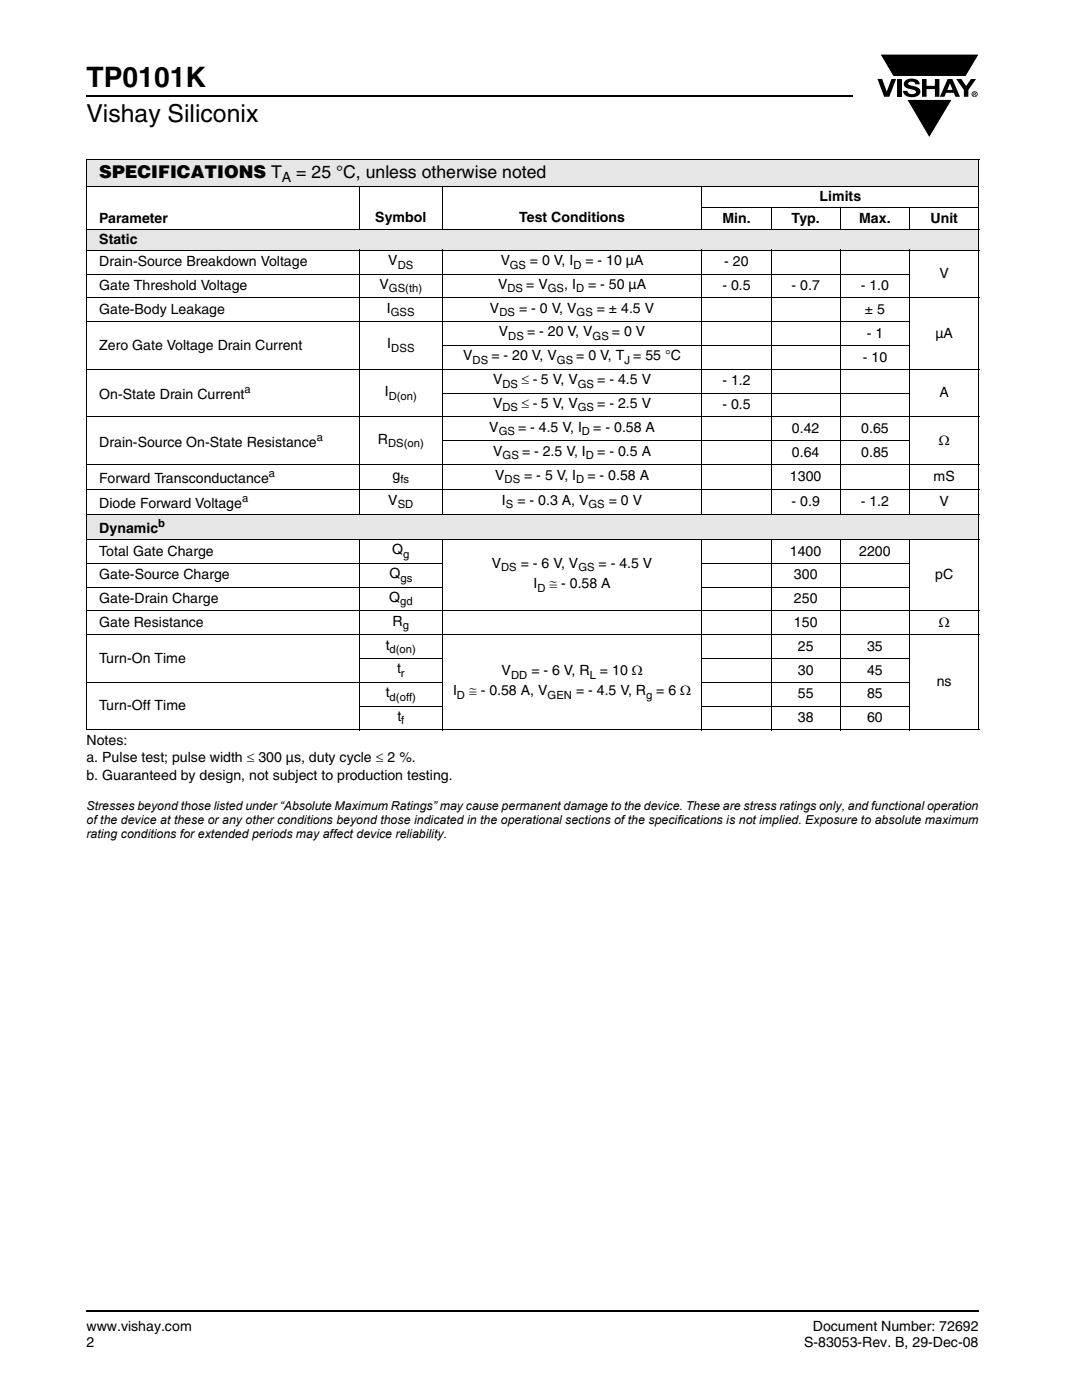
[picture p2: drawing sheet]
<svg xmlns="http://www.w3.org/2000/svg" width="216mm" height="279mm" viewBox="0 0 216 279" stroke-linecap="round" stroke-linejoin="round" font-family="sans-serif">
<defs><g id="words">
<text font-size="5.6" x="17.3" y="17.4">TP0101K</text>
<text font-size="4.9" x="17.3" y="24.4">Vishay Siliconix</text>
<g font-size="3.5">
<text x="19.8" y="35.5">SPECIFICATIONS T</text>
<text x="59.1" y="35.5">= 25 °C, unless otherwise noted</text>
</g>
<g font-size="2.8">
<text x="56.2" y="36.3">A</text>
<text x="163.5" y="40.2">Limits</text>
<text x="19.8" y="44.4">Parameter</text>
<text x="74.9" y="44.3">Symbol</text>
<text x="103.6" y="44.3">Test Conditions</text>
<text x="144.1" y="44.4">Min.</text>
<text x="158" y="44.4">Typ.</text>
<text x="171.4" y="44.4">Max.</text>
<text x="185.7" y="44.4">Unit</text>
<text x="19.8" y="48.7">Static</text>
<text x="19.8" y="53.1">Drain-Source Breakdown Voltage</text>
<text x="77.5" y="52.9">V</text>
<text x="99.9" y="52.9">V</text>
<text x="105.7" y="52.9">= 0 V, I</text>
<text x="116.8" y="52.9">= - 10 µA</text>
<text x="144.5" y="53.1">- 20</text>
<text x="19.8" y="57.9">Gate Threshold Voltage</text>
<text x="75.7" y="57.6">V</text>
<text x="99.4" y="57.6">V</text>
<text x="105" y="57.6">= V</text>
<text x="112.6" y="57.6">, I</text>
<text x="117.3" y="57.6">= - 50 µA</text>
<text x="144.1" y="57.9">- 0.5</text>
<text x="157.9" y="57.9">- 0.7</text>
<text x="171.8" y="57.9">- 1.0</text>
<text x="187.5" y="55.5">V</text>
<text x="19.8" y="62.7">Gate-Body Leakage</text>
<text x="77.2" y="62.4">I</text>
<text x="97.8" y="62.4">V</text>
<text x="103.6" y="62.4">= - 0 V, V</text>
<text x="119.1" y="62.4">= ± 4.5 V</text>
<text x="172.6" y="62.7">± 5</text>
<text x="19.8" y="69.8">Zero Gate Voltage Drain Current</text>
<text x="77.3" y="69.5">I</text>
<text x="92.4" y="71.9">V</text>
<text x="98.1" y="71.9">= - 20 V, V</text>
<text x="99.5" y="67.1">V</text>
<text x="105.2" y="67.1">= - 20 V, V</text>
<text x="115" y="71.9">= 0 V, T = 55 °C</text>
<text x="122.1" y="67.1">= 0 V</text>
<text x="173" y="67.4">- 1</text>
<text x="186.6" y="67.4">µA</text>
<text x="98.4" y="76.6">V</text>
<text x="104.1" y="76.6">≤ - 5 V, V</text>
<text x="119.2" y="76.6">= - 4.5 V</text>
<text x="144.1" y="76.9">- 1.2</text>
<text x="172.2" y="72.2">- 10</text>
<text x="19.8" y="79.7">On-State Drain Current</text>
<text x="76.8" y="79">I</text>
<text x="98.4" y="81.4">V</text>
<text x="104.1" y="81.4">≤ - 5 V, V</text>
<text x="119.2" y="81.4">= - 2.5 V</text>
<text x="144.1" y="81.7">- 0.5</text>
<text x="187.5" y="79.3">A</text>
<text x="19.8" y="89.2">Drain-Source On-State Resistance</text>
<text x="75.4" y="88.5">R</text>
<text x="97.6" y="86.1">V</text>
<text x="103.4" y="86.1">= - 4.5 V, I</text>
<text x="118.4" y="86.1">= - 0.58 A</text>
<text x="158" y="86.4">0.42</text>
<text x="171.9" y="86.4">0.65</text>
<text x="187.3" y="88.8">Ω</text>
<text x="78.3" y="95.8">g</text>
<text x="98.4" y="90.9">V</text>
<text x="98.8" y="95.8">V</text>
<text x="104.2" y="90.9">= - 2.5 V, I</text>
<text x="104.6" y="95.8">= - 5 V, I</text>
<text x="117.2" y="95.8">= - 0.58 A</text>
<text x="119.2" y="90.9">= - 0.5 A</text>
<text x="158" y="91.2">0.64</text>
<text x="171.9" y="91.2">0.85</text>
<text x="19.8" y="96.4">Forward Transconductance</text>
<text x="19.8" y="101.4">Diode Forward Voltage</text>
<text x="77.5" y="100.8">V</text>
<text x="100.2" y="100.8">I</text>
<text x="103.2" y="100.8">= - 0.3 A, V</text>
<text x="121.5" y="100.8">= 0 V</text>
<text x="157.6" y="96">1300</text>
<text x="157.9" y="101">- 0.9</text>
<text x="171.8" y="101">- 1.2</text>
<text x="186.3" y="96">mS</text>
<text x="187.5" y="101">V</text>
<text x="19.8" y="106.4">Dynamic</text>
<text x="19.8" y="110.9">Total Gate Charge</text>
<text x="78.3" y="110.6">Q</text>
<text x="98.1" y="113.3">V</text>
<text x="103.9" y="113.3">= - 6 V, V</text>
<text x="119.4" y="113.3">= - 4.5 V</text>
<text x="157.6" y="110.9">1400</text>
<text x="171.5" y="110.9">2200</text>
<text x="19.8" y="115.6">Gate-Source Charge</text>
<text x="77.7" y="115.4">Q</text>
<text x="106.4" y="117.4">I</text>
<text x="109.6" y="117.4">≅ - 0.58 A</text>
<text x="158.4" y="115.6">300</text>
<text x="186.6" y="115.6">pC</text>
<text x="19.8" y="120.4">Gate-Drain Charge</text>
<text x="19.8" y="125.1">Gate Resistance</text>
<text x="77.6" y="120.1">Q</text>
<text x="78.3" y="124.9">R</text>
<text x="158.4" y="120.4">250</text>
<text x="158.4" y="125.1">150</text>
<text x="187.3" y="125.1">Ω</text>
<text x="77" y="129.6">t</text>
<text x="159.2" y="129.9">25</text>
<text x="173" y="129.9">35</text>
<text x="19.8" y="132.2">Turn-On Time</text>
<text x="79.2" y="134.4">t</text>
<text x="100.1" y="134.7">V</text>
<text x="106" y="134.7">= - 6 V, R</text>
<text x="119.7" y="134.7">= 10 Ω</text>
<text x="159.2" y="134.6">30</text>
<text x="173" y="134.6">45</text>
<text x="186.9" y="137">ns</text>
<text x="19.8" y="141.8">Turn-Off Time</text>
<text x="77" y="139.1">t</text>
<text x="79.3" y="143.9">t</text>
<text x="90.4" y="138.8">I</text>
<text x="93.6" y="138.8">≅ - 0.58 A, V</text>
<text x="114.9" y="138.8">= - 4.5 V, R</text>
<text x="131" y="138.8">= 6 Ω</text>
<text x="159.2" y="139.4">55</text>
<text x="173" y="139.4">85</text>
<text x="17.3" y="148.6">Notes:</text>
<text x="159.2" y="144.1">38</text>
<text x="173" y="144.1">60</text>
<text x="17.3" y="152.1">a. Pulse test; pulse width ≤ 300 µs, duty cycle ≤ 2 %.</text>
<text x="17.3" y="155.7">b. Guaranteed by design, not subject to production testing.</text>
<text x="17.3" y="265.6">www.vishay.com</text>
<text x="17.3" y="268.8">2</text>
<text x="160.4" y="268.8">S-83053-Rev. B, 29-Dec-08</text>
<text x="162.2" y="265.6">Document Number: 72692</text>
</g>
<g font-size="2.5">
<text x="17.3" y="161.7">Stresses beyond those listed under “Absolute Maximum Ratings” may cause permanent damage to the device. These are stress ratings only, and functional operation</text>
<text x="17.3" y="164.5">of the device at these or any other conditions beyond those indicated in the operational sections of the specifications is not implied. Exposure to absolute maximum</text>
<text x="17.3" y="167.3">rating conditions for extended periods may affect device reliability.</text>
</g>
<g font-size="2.2">
<text x="79.4" y="53.6">DS</text>
<text x="101.7" y="53.6">GS</text>
<text x="114.4" y="53.6">D</text>
<text x="77.6" y="58.4">GS(th)</text>
<text x="101.3" y="58.4">DS</text>
<text x="109.3" y="58.4">GS</text>
<text x="114.9" y="58.4">D</text>
<text x="78" y="63.1">GSS</text>
<text x="99.7" y="63.1">DS</text>
<text x="115" y="63.1">GS</text>
<text x="78.1" y="70.2">DSS</text>
<text x="101.4" y="67.9">DS</text>
<text x="118.2" y="67.9">GS</text>
<text x="94.3" y="72.6">DS</text>
<text x="100.3" y="77.4">DS</text>
<text x="111.1" y="72.6">GS</text>
<text x="115.3" y="77.4">GS</text>
<text x="124.6" y="72.6">J</text>
<text x="48.8" y="78.5">a</text>
<text x="77.6" y="79.7">D(on)</text>
<text x="100.3" y="82.1">DS</text>
<text x="115.3" y="82.1">GS</text>
<text x="63.2" y="88">a</text>
<text x="77.4" y="89.2">DS(on)</text>
<text x="99.5" y="86.8">GS</text>
<text x="116.1" y="86.8">D</text>
<text x="53.6" y="95.3">a</text>
<text x="100.3" y="91.6">GS</text>
<text x="116.9" y="91.6">D</text>
<text x="48.3" y="100.3">a</text>
<text x="79.4" y="101.5">SD</text>
<text x="79.9" y="96.5">fs</text>
<text x="100.7" y="96.5">DS</text>
<text x="100.9" y="101.5">S</text>
<text x="115" y="96.5">D</text>
<text x="117.4" y="101.5">GS</text>
<text x="31.6" y="105.2">b</text>
<text x="80.5" y="111.3">g</text>
<text x="79.9" y="116.1">gs</text>
<text x="100" y="114">DS</text>
<text x="107.2" y="118.1">D</text>
<text x="115.4" y="114">GS</text>
<text x="79.8" y="120.8">gd</text>
<text x="80.4" y="125.6">g</text>
<text x="77.7" y="130.3">d(on)</text>
<text x="80" y="135.1">r</text>
<text x="102" y="135.4">DD</text>
<text x="117.7" y="135.4">L</text>
<text x="77.7" y="139.8">d(off)</text>
<text x="91.2" y="139.5">D</text>
<text x="109.3" y="139.5">GEN</text>
<text x="128.9" y="139.5">g</text>
<text x="80.1" y="144.6">f</text>
</g>
</g></defs>
<path d="M17.1 18.9h.2v.3h-.2zM17.1 261.5h.2v.4h-.2z" fill="#000"/>
<path d="M17.3 19.1h152.9M17.3 261.7h178.1" fill="none" stroke="#000" stroke-width=".36"/>
<path d="M175.1 10.7h20.4v17h-20.4z" fill="#fff"/>
<g fill="#000">
<path d="M175.1 15.8h.9l.9 2.5 1-2.5h.9l-1.4 3.5h-1zM175.6 10.8h19.8l-2.7 4.5h-14.5zM179 15.8h.9v3.5h-.9zM180.7 16.1a2.08 2.08 0 0 1 2.7 .3l.1 .4h-.9a.78 .78 0 0 0-.6-.5 .78 .78 0 0 0-.8 .4l.2 .3 1 .2a1.06 1.06 0 0 1 1.2 1 1.06 1.06 0 0 1-1 1.1 1.71 1.71 0 0 1-2.4-1.2h.9a.95 .95 0 0 0 .8 .7 .95 .95 0 0 0 .9-.4 1.3 1.3 0 0 0-1.2-.6 1.02 1.02 0 0 1-1.1-.6 1.02 1.02 0 0 1 .2-1.1zM184 15.8h.9v1.3h1.6v-1.3h.9v3.5h-.9v-1.5h-1.6v1.5h-.9zM180.9 19.8h9.1l-4.6 7.7zM190.8 15.8h1l1 1.4 .9-1.4h1l-1.5 2.2v1.3h-.9v-1.4z"/>
<path d="M189.6 16.6l-.6 1.3h1.1zM189.1 15.8h.9l1.6 3.5h-1l-.3-.8h-1.5l-.3 .8h-1z"/>
<path d="M194.4 18.6v.1h.2v-.1zM194.2 18.5h.5v.2l-.1 .1 .1 .3-.2-.3-.1 .3h-.2zM194 18.8a.45 .45 0 0 0 .9 0 .45 .45 0 0 0-.9 0zM193.9 18.8a.6 .6 0 0 1 1.2 0 .6 .6 0 0 1-1.2 0z"/>
</g>
<path d="M175.6 10.8h19.8l-2.7 4.5h-14.5zM180.9 19.8h9.1l-4.6 7.7z" fill="none" stroke="#fff" stroke-width=".2"/>
<g fill="#e6e6e6">
<path d="M17.3 31.8h178v5.5h-178z"/>
<path d="M17.3 45.7h178v4.3h-178z"/>
<path d="M17.3 102.7h178v5h-178z"/>
</g>
<g fill="none" stroke="#000" stroke-width=".2">
<path d="M17.2 31.8h178.2M17.2 37.3h122.8M17.3 31.8v13.8M71.7 37.2v8.6M88.3 37.2v8.6M140 37.2v8.6M140.1 37.3h55.3M195.3 31.8v5.4M195.3 37.3v4.1M17.2 45.7h178.2M17.2 50h178.2M17.2 54.7h164.4"/>
<path d="M17.2 59.5h178.2M17.3 45.8v4.1M17.3 50v52.6M71.7 49.9v52.9M88.3 49.9v52.9M140 41.5h55.4M140 49.9v52.9M153.9 41.4v4.4M153.9 49.9v52.9M167.7 41.4v4.4M167.7 49.9v52.9M181.5 41.4v4.4"/>
<path d="M181.5 49.9v52.9M195.3 41.6v4M195.3 45.8v4.1M195.3 50v52.6M17.2 64.2h164.4M17.2 73.7h178.2M88.2 69h93.4M88.2 78.5h93.4M17.2 83.2h178.2M17.2 92.7h178.2M17.2 97.7h178.2M88.2 88h93.4"/>
<path d="M17.2 102.7h178.2M17.2 107.7h178.2M17.2 112.4h71.1M17.2 117.2h71.1M17.3 102.8v4.8M17.3 107.8v37.8M71.7 107.6v38.2M88.3 107.6v38.2M140 112.4h41.6M140 117.2h41.6M140 107.6v38.2M153.9 107.6v38.2"/>
<path d="M167.7 107.6v38.2M181.5 107.6v38.2M195.3 102.8v4.8M195.3 107.8v37.8M17.2 121.9h178.2M17.2 126.7h178.2M17.2 136.2h71.1M71.6 131.4h16.7M140 131.4h41.6M140 136.2h41.6M17.2 145.7h122.8M71.6 140.9h16.7"/>
<path d="M140 140.9h41.6M140.1 145.7h41.3M181.6 145.7h13.8"/>
</g>
<use href="#words"/>
</svg>
